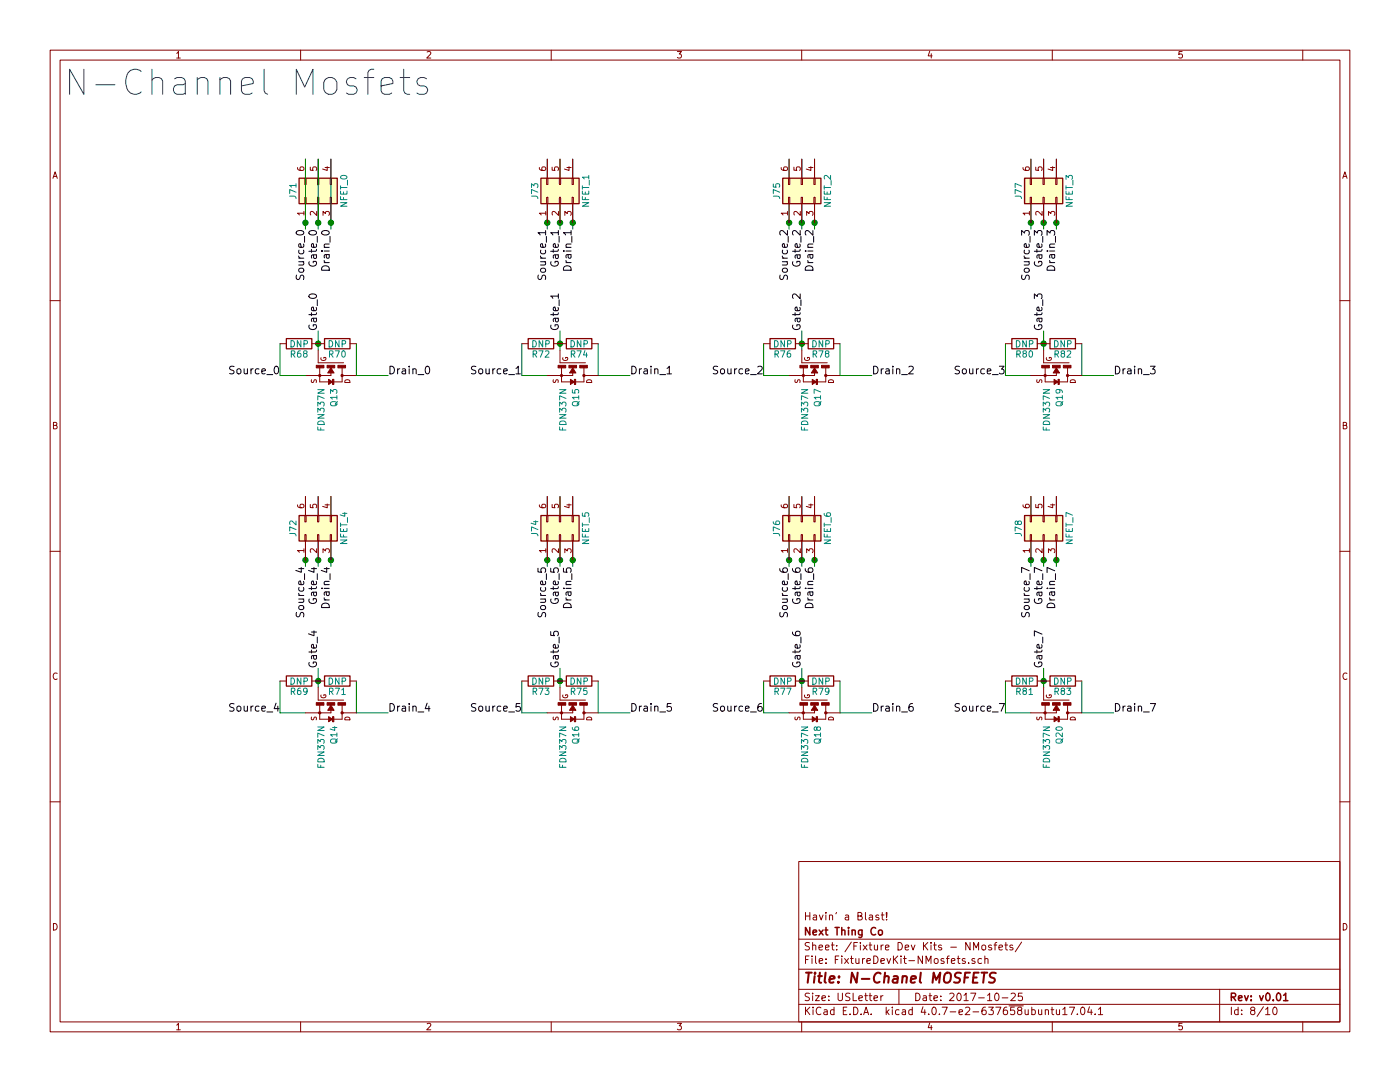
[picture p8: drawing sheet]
<svg xmlns="http://www.w3.org/2000/svg" width="279mm" height="216mm" viewBox="0 0 279 216" stroke-linecap="round" stroke-linejoin="round" font-family="sans-serif">
<g fill="none" stroke="#840000" stroke-width=".2">
<path d="M10 10h259.4v195.9h-259.4zM12 12h255.4v191.9h-255.4zM35.3 10.6l.3-.3v1.3M35.3 11.6h.7M60 10v2M85.2 10.4l.5-.1 .3 .3-.8 1h.8M110 10v2M135.2 10.3h.8l-.4 .5h.3l.1 .2-.1 .5-.2 .1-.5-.1M160 10v2M185.5 10.2l-.3 1h.8M185.9 10.7v.9M210 10v2"/>
<path d="M235.9 10.3h-.6v.6l.1-.1h.5l.1 .5-.3 .3-.4-.1M260 10v2M10.6 35.6l.4-1.3 .4 1.3M10.7 35.2h.6M59.4 33.4v.4l.3 .2h.7l.3-.2-.2-.4-.4-.1-.2 .1v.4l.2 .2M60.8 39.4h.3v1.2h-.3zM60.8 35.6h.3v1.2h-.3zM61 31.8v3.8M61.9 33.4v.6h.6l-.1-.2 .1-.4h.6l.1 .1-.1 .5M63.4 39.4h.2v1.2h-.2zM63.4 35.6h.2v1.2h-.2zM63.5 31.8v3.8"/>
<path d="M64.9 33.4h.8M65.3 33.2v.8l-.9-.3M65.9 39.4h.3v1.2h-.3zM65.9 35.6h.3v1.2h-.3zM66 31.8v3.8M107.6 33.4l.1 .4 .2 .2h.8l.2-.2-.1-.4-.4-.1-.2 .1-.1 .4 .3 .2M109.1 39.4h.2v1.2h-.2zM109.1 35.6h.2v1.2h-.2zM109.2 31.8v3.8M110.2 33.4v.6h.6l-.1-.2 .1-.4h.5l.2 .1-.2 .5M111.6 39.4h.3v1.2h-.3zM111.6 35.6h.3v1.2h-.3z"/>
<path d="M111.8 31.8v3.8M113.1 33.4h.9M113.6 33.2v.8l-1-.3M114.2 39.4h.2v1.2h-.2zM114.2 35.6h.2v1.2h-.2zM114.3 31.8v3.8M155.9 33.4l.1 .4 .2 .2h.7l.3-.2-.2-.4-.4-.1-.2 .1v.4l.2 .2M157.4 39.4h.2v1.2h-.2zM157.4 35.6h.2v1.2h-.2zM157.5 31.8v3.8M158.4 33.4v.6h.6l-.1-.2 .1-.4h.6l.1 .1-.1 .5M159.9 39.4h.2v1.2h-.2z"/>
<path d="M159.9 35.6h.2v1.2h-.2zM160 31.8v3.8M161.4 33.4h.9M161.8 33.2v.8l-.9-.3M162.4 39.4h.3v1.2h-.3zM162.4 35.6h.3v1.2h-.3zM162.6 31.8v3.8M204.2 33.4v.4l.3 .2h.7l.2-.2-.1-.4-.4-.1-.2 .1-.1 .4 .3 .2M205.6 39.4h.3v1.2h-.3zM205.6 35.6h.3v1.2h-.3zM205.7 31.8v3.8M206.7 33.4v.6h.6l-.1-.2 .1-.4h.5l.2 .1-.2 .5"/>
<path d="M208.2 39.4h.2v1.2h-.2zM208.2 35.6h.2v1.2h-.2zM208.3 31.8v3.8M209.7 33.4h.8M210.1 33.2v.8l-.9-.3M210.7 39.4h.2v1.2h-.2zM210.7 35.6h.2v1.2h-.2zM210.8 31.8v3.8M268 35.6l.4-1.3 .4 1.3M268.1 35.2h.6M10 60h2M60.7 42.5h-1.3l.3 .4"/>
<path d="M60.7 42.2v.7M61 40.6v3.9M63.2 42.2v.8l-.9-.8-.4 .2 .1 .5M63.5 40.6v3.9M64.5 43v-.8l.4 .4 .1-.4h.6l.1 .2-.1 .6M66 40.6v3.9M108.9 42.5h-1.3l.4 .4M108.9 42.2v.7M109.2 40.6v3.9M111.5 42.2v.8l-1-.8-.3 .2 .1 .5M111.8 40.6v3.9M112.7 43v-.8l.5 .4 .1-.4h.6l.1 .2-.1 .6"/>
<path d="M114.3 40.6v3.9M157.2 42.5h-1.3l.4 .4M157.2 42.2v.7M157.5 40.6v3.9M159.7 42.2v.8l-.9-.8-.4 .2 .1 .5M160 40.6v3.9M161 43v-.8l.5 .4 .1-.4h.5l.2 .2-.2 .6M162.6 40.6v3.9M205.4 42.5h-1.2l.3 .4M205.4 42.2v.7M205.7 40.6v3.9M208 42.2v.8l-.9-.8-.4 .2 .1 .5"/>
<path d="M208.3 40.6v3.9M209.2 43v-.8l.5 .4 .1-.4h.6l.1 .2-.1 .6M210.8 40.6v3.9M267.4 60h2M55.9 68.6h1.2M62.2 75.8v.5h.3a.43 .43 0 0 1 .5-.5l.1 .5M62.2 68.6h2.6M63.5 69.9v2.5h5.1M63.8 73.3v2.9h4.5v-2.9M64.1 71.4a.45 .45 0 0 0 .5 .5 .45 .45 0 0 0 .3-.6h-.3v.2M66 74.4v.5h-5M68.3 74.9h2.8"/>
<path d="M68.9 75.9a.55 .55 0 0 1 .6-.1 .55 .55 0 0 1 .3 .5h-1zM69.8 68.6h1.3M104.1 68.6h1.3M110.4 75.8v.5h.4a.43 .43 0 0 1 .5-.5l.1 .5M110.5 68.6h2.5M111.8 69.9v2.5h5M112.1 73.3v2.9h4.4v-2.9M112.3 71.4a.45 .45 0 0 0 .5 .5 .45 .45 0 0 0 .4-.6h-.3v.2M114.3 74.4v.5h-5.1M116.5 74.9h2.9M117.2 75.8a.53 .53 0 0 1 .6 0 .53 .53 0 0 1 .3 .5h-1zM118.1 68.6h1.3"/>
<path d="M152.4 68.6h1.3M158.7 75.8v.5h.3a.43 .43 0 0 1 .6-.5v.5M158.7 68.6h2.6M160 69.9v2.5h5.1M160.3 73.3v2.9h4.5v-2.9M160.6 71.4a.45 .45 0 0 0 .5 .5 .45 .45 0 0 0 .4-.6h-.4v.2M162.6 74.4v.5h-5.1M164.8 74.9h2.8M165.5 75.8a.53 .53 0 0 1 .6 0 .53 .53 0 0 1 .2 .5h-1zM166.4 68.6h1.2M200.7 68.6h1.2M207 75.8v.5h.3a.43 .43 0 0 1 .5-.5l.1 .5"/>
<path d="M207 68.6h2.5M208.3 69.9v2.5h5.1M208.6 73.3v2.9h4.5v-2.9M208.9 71.4a.45 .45 0 0 0 .4 .5 .45 .45 0 0 0 .4-.6h-.3v.2M210.8 74.4v.5h-5.1M213.1 74.9h2.8M213.6 75.9a.55 .55 0 0 1 .7-.1 .55 .55 0 0 1 .3 .5h-1zM214.6 68.6h1.3M10.7 84.9l.5-.1 .2-.2-.1-.2-.6-.1v1.3h.5l.2-.5-.3-.2M61 99.1v3.8M63.5 99.1v3.8M66 99.1v3.8"/>
<path d="M109.2 99.1v3.8M111.8 99.1v3.8M114.3 99.1v3.8M157.5 99.1v3.8M160 99.1v3.8M162.6 99.1v3.8M205.7 99.1v3.8M208.3 99.1v3.8M210.8 99.1v3.8M268.1 84.9l.5-.1 .2-.2-.1-.2-.6-.1v1.3h.5l.2-.5-.3-.2M10 110h2M59.4 100.7v.4l.3 .2h.7l.3-.2-.2-.4-.4-.1-.2 .1v.4l.2 .2"/>
<path d="M60.7 109.9h-1.3l.3 .3M60.7 109.5v.7M60.8 106.7h.3v1.3h-.3zM60.8 102.9h.3v1.2h-.3zM61 108v3.8M61.9 100.7v.6h.6l-.1-.2 .1-.4h.6l.1 .1-.1 .5M63.2 109.5v.8l-.9-.8-.4 .2 .1 .5M63.4 106.7h.2v1.3h-.2zM63.4 102.9h.2v1.2h-.2zM63.5 108v3.8M64.5 110.3v-.8l.4 .4 .1-.3h.6l.1 .1-.1 .6M64.9 100.7h.8"/>
<path d="M65.3 100.6v.7l-.9-.3M65.9 106.7h.3v1.3h-.3zM65.9 102.9h.3v1.2h-.3zM66 108v3.8M107.6 100.7l.1 .4 .2 .2h.8l.2-.2-.1-.4-.4-.1-.2 .1-.1 .4 .3 .2M108.9 109.9h-1.3l.4 .3M108.9 109.5v.7M109.1 106.7h.2v1.3h-.2zM109.1 102.9h.2v1.2h-.2zM109.2 108v3.8M110.2 100.7v.6h.6l-.1-.2 .1-.4h.5l.2 .1-.2 .5M111.5 109.5v.8l-1-.8-.3 .2 .1 .5"/>
<path d="M111.6 106.7h.3v1.3h-.3zM111.6 102.9h.3v1.2h-.3zM111.8 108v3.8M112.7 110.3v-.8l.5 .4 .1-.3h.6l.1 .1-.1 .6M113.1 100.7h.9M113.6 100.6v.7l-1-.3M114.2 106.7h.2v1.3h-.2zM114.2 102.9h.2v1.2h-.2zM114.3 108v3.8M155.9 100.7l.1 .4 .2 .2h.7l.3-.2-.2-.4-.4-.1-.2 .1v.4l.2 .2M157.2 109.9h-1.3l.4 .3M157.2 109.5v.7"/>
<path d="M157.4 106.7h.2v1.3h-.2zM157.4 102.9h.2v1.2h-.2zM157.5 108v3.8M158.4 100.7v.6h.6l-.1-.2 .1-.4h.6l.1 .1-.1 .5M159.7 109.5v.8l-.9-.8-.4 .2 .1 .5M159.9 106.7h.2v1.3h-.2zM159.9 102.9h.2v1.2h-.2zM160 108v3.8M161 110.3v-.8l.5 .4 .1-.3h.5l.2 .1-.2 .6M161.4 100.7h.9M161.8 100.6v.7l-.9-.3M162.4 106.7h.3v1.3h-.3z"/>
<path d="M162.4 102.9h.3v1.2h-.3zM162.6 108v3.8M204.2 100.7v.4l.3 .2h.7l.2-.2-.1-.4-.4-.1-.2 .1-.1 .4 .3 .2M205.4 109.9h-1.2l.3 .3M205.4 109.5v.7M205.6 106.7h.3v1.3h-.3zM205.6 102.9h.3v1.2h-.3zM205.7 108v3.8M206.7 100.7v.6h.6l-.1-.2 .1-.4h.5l.2 .1-.2 .5M208 109.5v.8l-.9-.8-.4 .2 .1 .5M208.2 106.7h.2v1.3h-.2zM208.2 102.9h.2v1.2h-.2z"/>
<path d="M208.3 108v3.8M209.2 110.3v-.8l.5 .4 .1-.3h.6l.1 .1-.1 .6M209.7 100.7h.8M210.1 100.6v.7l-.9-.3M210.7 106.7h.2v1.3h-.2zM210.7 102.9h.2v1.2h-.2zM210.8 108v3.8M267.4 110h2M11.4 134.4a.62 .62 0 0 0-.8 .4 .62 .62 0 0 0 .6 .8l.2-.1M55.9 135.9h1.2M62.2 135.9h2.6M63.5 137.2v2.5h5.1"/>
<path d="M64.1 138.7a.45 .45 0 0 0 .5 .6 .45 .45 0 0 0 .3-.7h-.3v.2M69.8 135.9h1.3M104.1 135.9h1.3M110.5 135.9h2.5M111.8 137.2v2.5h5M112.3 138.7a.45 .45 0 0 0 .5 .6 .45 .45 0 0 0 .4-.7h-.3v.2M118.1 135.9h1.3M152.4 135.9h1.3M158.7 135.9h2.6M160 137.2v2.5h5.1M160.6 138.7a.45 .45 0 0 0 .5 .6 .45 .45 0 0 0 .4-.7h-.4v.2M166.4 135.9h1.2"/>
<path d="M200.7 135.9h1.2M207 135.9h2.5M208.3 137.2v2.5h5.1M208.9 138.7a.45 .45 0 0 0 .4 .6 .45 .45 0 0 0 .4-.7h-.3v.2M214.6 135.9h1.3M268.8 134.4a.62 .62 0 0 0-.8 .4 .62 .62 0 0 0 .6 .8l.2-.1M10 160h2M62.2 143.1v.5h.3a.43 .43 0 0 1 .5-.5l.1 .5M63.8 140.6v2.9h4.5v-2.9M66 141.7v.5h-5M68.3 142.2h2.8M69 143.2a.53 .53 0 0 1 .6-.1 .53 .53 0 0 1 .2 .5h-1z"/>
<path d="M110.4 143.1v.5h.4a.43 .43 0 0 1 .5-.5l.1 .5M112.1 140.6v2.9h4.4v-2.9M114.3 141.7v.5h-5.1M116.5 142.2h2.9M117.1 143.3a.55 .55 0 0 1 .6-.2 .55 .55 0 0 1 .4 .5h-1zM158.7 143.1v.5h.3a.43 .43 0 0 1 .6-.5v.5M160.3 140.6v2.9h4.5v-2.9M162.6 141.7v.5h-5.1M164.8 142.2h2.8M165.4 143.3a.55 .55 0 0 1 .6-.2 .55 .55 0 0 1 .3 .5h-1zM207 143.1v.5h.3a.43 .43 0 0 1 .5-.5l.1 .5M208.6 140.6v2.9h4.5v-2.9"/>
<path d="M210.8 141.7v.5h-5.1M213.1 142.2h2.8M213.6 143.3a.55 .55 0 0 1 .7-.2 .55 .55 0 0 1 .3 .5h-1zM267.4 160h2M159.4 171.9h108v32h-108zM10.7 184.3a.65 .65 0 0 1 .7 .6 .65 .65 0 0 1-.7 .7zM159.4 197.4h108M159.4 193.4h108M159.4 187.4h108M160.8 182.1v1.5M160.8 191.5h.5M160.8 182.8h.8"/>
<path d="M161.5 190.8h-.7v1.5M161.5 198.2h-.5l-.3 .3 .1 .3 .7 .3v.4l-.2 .2-.6-.1M161.5 188.1h-.5l-.3 .2 .1 .3 .7 .4v.4l-.2 .2-.6-.1M161.6 182.1v1.5M162.1 190.8v.1M162.1 191.3v1M162.2 198.2v.1M162.2 188.7l.2-.1h.4v1M162.2 188.1v1.5M162.2 198.7v1M162.3 182.7h.6l.1 .9M162.7 198.7h.8l-.8 1h.8"/>
<path d="M162.8 190.8v1.2l.2 .3M163 182.9l-.5 .1-.2 .2 .2 .4 .5-.1M163.4 189.1l.8-.2-.1-.3h-.4l-.3 .2 .1 .7h.6M163.5 191.8l.7-.2-.1-.3h-.4l-.2 .2 .1 .7h.5M163.5 182.6l.4 1 .4-1M164 199.2l.7-.2v-.2l-.4-.1-.3 .2 .1 .7h.6M164.7 189.1l.8-.2-.1-.3h-.4l-.3 .2 .1 .7h.6M164.8 182.1v.1M164.8 182.6v1M164.8 192.1v.2M164.8 191.3v.2M165.4 199.5v.2"/>
<path d="M165.4 198.8v.1M165.5 182.7l.2-.1 .4 .1 .1 .9M165.5 182.6v1M165.9 188.6h.6M166.1 188.1v1.3l.4 .2M166.7 191.5h.5M167 182.1l-.2 .2M167 189.4v.2M167 188.6v.2M167.3 198.2v1.2l.2 .3h.3l.3-.3v-1.2M167.4 190.8h-.7v1.5M168 190.8v.1"/>
<path d="M168 191.3v1M168.6 191.3l.7 1M168.7 182.7h.6l.1 .9M169.3 191.3l-.7 1M169.4 182.9l-.5 .1-.2 .2 .2 .4 .5-.1M169.6 198.2h-.6l-.2 .3v.3l.7 .3v.4l-.2 .2-.5-.1M169.7 191.3h.6M169.9 188l-1.3 1.9M169.9 190.8v1.2l.4 .3M170.3 198.2v1.5h.7M170.4 188.8h.5M170.8 191.3l.1 .9 .3 .1 .2-.2"/>
<path d="M171.1 188.1h-.7v1.5M171.2 182.8l.7-.1v-.5l-.2-.1h-.5v1.5h.6l.2-.2 .1-.3-.4-.3M171.4 199.2l.7-.2v-.2l-.5-.1-.2 .2 .1 .7h.6M171.4 191.3v1M171.7 188.1v.1M171.7 188.6v1M172.1 191.3v1M172.3 188.6l.8 1M172.6 191.3l-.5 .2M172.6 198.7h.5M172.7 182.1v1.3l.2 .2M172.8 198.2v1.3l.3 .2"/>
<path d="M173 191.8l.7-.2v-.3h-.5l-.2 .2 .1 .7h.6M173.1 188.6l-.8 1M173.4 198.7h.6M173.4 188.6h.6M173.5 182.7h.6v.9M173.6 198.2v1.3l.4 .2M173.6 188.1v1.3l.4 .2M174.1 182.9l-.4 .1-.3 .2 .3 .4 .4-.1M174.4 190.8a.76 .76 0 0 1 .8 .7 .76 .76 0 0 1-.8 .8zM174.4 199.2l.7-.2v-.2l-.4-.1-.3 .2 .1 .7h.6M174.5 188.6l.1 .9 .3 .1 .2-.2M175.1 188.6v1"/>
<path d="M175.4 182.7a.37 .37 0 0 0-.6 .1l.1 .2 .5 .1v.2l-.2 .3-.4-.1M175.8 191.8l.7-.2v-.3h-.5l-.2 .2 .1 .7h.6M175.8 198.7v1M175.8 188.6v1M175.9 182.6h.5M176.1 182.1v1.3l.3 .2M176.2 198.7l-.4 .3M176.3 188.6l-.5 .2M176.7 189.1l.7-.2v-.3h-.5l-.2 .2 .1 .7h.6M176.9 183.4v.2M176.9 182.1v.9M177 191.3l.4 1 .3-1"/>
<path d="M178.3 190.8v1.5M178.5 191.4l.7 .9M179.2 190.8l-.9 .8M179.2 188.1a.76 .76 0 0 1 .9 .7 .76 .76 0 0 1-.9 .8zM179.4 197.4v3M179.8 190.8v.1M179.8 191.3v1M180.3 191.3h.6M180.5 190.8v1.2l.4 .3M180.6 189.1l.8-.2-.1-.3h-.4l-.3 .2 .1 .7h.6M181.4 191.7h1.1M181.9 188.6l.3 1 .4-1"/>
<path d="M182.8 198.2a.76 .76 0 0 1 .8 .7 .76 .76 0 0 1-.8 .8zM184.1 190.8v1.5l-.9-1.5v1.5M184.3 198.8h.5l.1 .9M184.3 188.1v1.5M184.5 188.7l.7 .9M184.8 192.3v-1.5l.5 1 .5-1v1.5M184.9 199l-.5 .1-.2 .2 .2 .4 .5-.1M185.2 188.1l-.9 .8M185.4 198.7h.6M185.6 198.2v1.3l.4 .2M185.8 188.1v.1M185.8 188.6v1"/>
<path d="M186.3 188.6h.6M186.4 199.2l.7-.2-.1-.2-.4-.1-.2 .2 .1 .7h.5M186.5 191.4l.2-.1 .4 .1 .1 .6-.1 .2-.4 .1-.2-.2zM186.5 188.1v1.3l.4 .2M187.8 199.5v.2M187.8 198.8v.1M187.9 188.6a.37 .37 0 0 0-.6 .2l.1 .2 .5 .1 .1 .2-.3 .3-.4-.1M188.4 191.3a.37 .37 0 0 0-.6 .2l.1 .2 .5 .1v.2l-.2 .3-.4-.1M188.9 191.3h.5M189.4 190.8l-.3 .2v1.3M189.5 198.3l.6-.1 .3 .4-.9 1.1h.9M189.7 189h1.2"/>
<path d="M189.9 191.8l.7-.2-.1-.3h-.4l-.2 .2v.7h.6M191 191.3h.6M191.1 198.3l.2-.1a.8 .8 0 0 1 .5 .7 .8 .8 0 0 1-.5 .8l-.2-.2-.1-.4zM191.2 190.8v1.2l.4 .3M192.4 198.6l.4-.4v1.5M192.4 199.7h.8M192.6 191.3a.37 .37 0 0 0-.6 .2l.1 .2 .5 .1 .1 .2-.2 .3-.5-.1M193.3 192.1v.2M193.6 188.1v1.5l-.9-1.5v1.5M193.7 198.2h1l-.6 1.5M194.3 189.6v-1.5l.5 1 .5-1v1.5M194.5 191.3a.37 .37 0 0 0-.5 .2v.2l.5 .1 .1 .2-.2 .3-.4-.1"/>
<path d="M195.3 199.1h1.1M195.9 191.3h-.4l-.3 .2v.6l.3 .2 .4-.1M196 188.7l.2-.1 .4 .1 .1 .6-.1 .2-.4 .1-.2-.2zM196.5 191.4l.2-.1h.4l.1 1M196.5 190.8v1.5M197.1 198.6l.4-.4v1.5M197.1 199.7h.8M197.9 188.6a.37 .37 0 0 0-.6 .2l.1 .2 .5 .1v.2l-.2 .3-.4-.1M198.4 188.6h.5M198.7 198.3l.2-.1a.8 .8 0 0 1 .5 .7 .8 .8 0 0 1-.5 .8l-.2-.2-.2-.4zM198.9 188.1l-.3 .2v1.3M199.4 189.1l.7-.2-.1-.3h-.4l-.2 .2v.7h.6"/>
<path d="M200 199.1h1.1M200.5 188.6h.6M200.7 188.1v1.3l.4 .2M201.8 198.3l.6-.1 .2 .4-.9 1.1h.9M202.1 188.6a.37 .37 0 0 0-.6 .2l.1 .2 .5 .1 .1 .2-.2 .3-.5-.1M203.9 188l-1.3 1.9M204 198.2h-.7l-.1 .7 .2-.1h.5l.2 .2-.1 .5-.2 .2-.6-.2M243.4 197.4v6.5M268.1 184.3a.65 .65 0 0 1 .7 .6 .65 .65 0 0 1-.7 .7zM35.3 204.5l.3-.3v1.3M35.3 205.5h.7M60 203.9v2"/>
<path d="M85.2 204.3l.5-.1 .3 .3-.8 1h.8M110 203.9v2M135.2 204.2h.8l-.4 .5h.3l.1 .2-.1 .5-.2 .1-.5-.1M159.4 200.4h108M160 203.9v2M160.8 201v1.5M161 201.6l.6 .9M161.6 201l-.8 .8M162.3 201v.1M162.3 201.5v1M163.8 201.1a.71 .71 0 0 0-1 .5 .71 .71 0 0 0 .8 .9l.2-.2M164.5 201.5h.5l.1 1"/>
<path d="M165.1 201.8l-.5 .1-.2 .2 .2 .4 .5-.1M166.4 201.5h-.4l-.3 .3 .1 .5 .2 .2 .4-.1M166.4 201v1.5M168.3 201.7h.5M169 201h-.7v1.5h.7M169.6 202.3v.2M170.4 201a.76 .76 0 0 1 .8 .7 .76 .76 0 0 1-.8 .8zM171.9 202.3v.2M172.4 202.5l.4-1.5 .6 1.5M172.5 202h.7M173.9 202.3v.2M176.9 201v1.5"/>
<path d="M177 201.9l.4 .6M177.4 201.5l-.5 .5M178.1 201v.1M178.1 201.5v1M179.4 201.5h-.4l-.3 .3 .1 .5 .2 .2 .4-.1M180.1 201.5h.6v1M180.7 201.8l-.5 .1-.2 .2 .2 .4 .5-.1M182.1 201.5h-.5l-.2 .3v.5l.2 .2 .5-.1M182.1 201v1.5M184.2 200.9l-.4 1.1h1M184.6 201.5v1M185.3 202.3v.2"/>
<path d="M185.5 204.1l-.3 1h.8M185.9 204.6v.9M186.1 201.1l.2-.1a.8 .8 0 0 1 .6 .7 .8 .8 0 0 1-.6 .8l-.2-.2-.1-.4zM187.5 202.3v.2M188 201h1.1l-.7 1.5M189.6 201.9h1.2M191.4 202l.7-.2-.1-.3h-.4l-.2 .2 .1 .7h.5M192.7 201.1l.6-.1 .2 .4-.9 1.1h.9M194.2 201.9h1.1M196.7 201h-.5a1.11 1.11 0 0 0-.1 1.4l.4 .1 .2-.2 .1-.5-.3-.3-.4 .1-.1 .2M197.3 201h.9l-.5 .5 .5 .2v.6l-.2 .2-.7-.2M198.7 201h1l-.6 1.5"/>
<path d="M200.9 201h-.4a1.11 1.11 0 0 0-.1 1.4l.4 .1 .2-.2 .1-.5-.3-.3-.4 .1-.2 .2M201.4 200.7h2.8M202.4 201h-.7v.7l.2-.2 .5 .1 .1 .2-.1 .5-.2 .2-.5-.2M203.4 201.6l-.3-.3v-.2l.3-.1h.4l.1 .2v.3l-.5 .1-.3 .3v.4l.3 .2h.3l.2-.3v-.3l-.2-.3M204.6 201.5v.9l.4 .1 .2-.2M205.2 201.5v1M205.9 201.5h.4l.3 .3-.1 .6h-.6M205.9 201v1.5M207.3 201.5v.9l.4 .1 .2-.2M207.9 201.5v1M208.6 201.6l.2-.1h.4v1M208.6 201.5v1"/>
<path d="M209.8 201.5h.5M210 201v1.3l.3 .2M210 203.9v2M210.8 201.5l.1 .9 .4 .1 .2-.2M211.5 201.5v1M212.1 201.4l.4-.4v1.5M212.1 202.5h.9M213.4 201h1.1l-.7 1.5M215 202.3v.2M215.8 201.1l.2-.1a.8 .8 0 0 1 .5 .7 .8 .8 0 0 1-.5 .8l-.2-.2-.2-.4zM217.4 200.9l-.3 1.1h.9M217.8 201.5v1"/>
<path d="M218.6 202.3v.2M219.2 201.4l.4-.4v1.5M219.2 202.5h.9M235.9 204.2h-.6v.6l.1-.1h.5l.1 .5-.3 .3-.4-.1M245.7 201v1.5M247.1 201.5h-.4l-.3 .3 .1 .5 .2 .2 .4-.1M247.1 201v1.5M247.8 202.3v.2M247.8 201.5v.2M249.9 201.6l-.3-.3 .1-.2 .2-.1h.4l.1 .2v.3l-.5 .1-.3 .3v.3l.3 .3h.3l.2-.3v-.3l-.2-.3M252.1 200.9l-1.2 1.9M252.6 201.4l.4-.4v1.5"/>
<path d="M252.6 202.5h.8M254.2 201.1l.2-.1a.8 .8 0 0 1 .5 .7 .8 .8 0 0 1-.5 .8l-.2-.2-.2-.4zM260 203.9v2"/>
</g>
<g fill="none" stroke="#840000" stroke-width=".3">
<path d="M161.6 185.1v1.5l-.8-1.5v1.5M162.3 186.1l.7-.2-.1-.3h-.4l-.2 .2v.7h.6M163.5 185.6l.8 1M164.3 185.6l-.8 1M164.6 185.6h.6M164.8 185.1v1.3l.4 .2M166.6 185.1h.9M167.1 185.1v1.5M168 185.7l.2-.1h.4v1M168 185.1v1.5M169.3 185.1v.1M169.3 185.6v1"/>
<path d="M170.1 185.7l.2-.1h.3l.1 1M170.1 185.6v1M172 185.6v1.3l-.2 .2-.4-.1M172 185.6h-.4l-.3 .3 .1 .5 .2 .2 .4-.1M174.8 185.2a.71 .71 0 0 0-1 .5 .71 .71 0 0 0 .7 .9l.3-.2M175.4 185.7l.2-.1 .4 .1 .1 .6-.1 .2-.4 .1-.2-.2zM245.7 199l.8-.1 .1-.2-.1-.4-.2-.1h-.6v1.5M246.1 199l.5 .7M247.2 199.2l.7-.2-.1-.2-.4-.1-.2 .2v.7h.6M248.4 198.7l.3 1 .4-1M249.7 199.5v.2M249.7 198.8v.1"/>
<path d="M251.4 198.7l.3 1 .4-1M252.8 198.3l.2-.1a.8 .8 0 0 1 .5 .7 .8 .8 0 0 1-.5 .8l-.2-.2-.2-.4zM254.1 199.5v.2M254.9 198.3l.2-.1a.8 .8 0 0 1 .5 .7 .8 .8 0 0 1-.5 .8l-.2-.2-.2-.4zM256.2 198.6l.4-.4v1.5M256.2 199.7h.8"/>
</g>
<g fill="none" stroke="#840000" stroke-width=".41">
<path d="M160.9 194.1h1.1M161.4 194.1l-.2 2M162.6 194.8l-.2 1.3M162.7 194.1l-.1 .2 .2-.1-.1-.1-.1 .2M163.3 194.8h.7M163.6 194.1l-.2 1.7 .1 .2 .4 .1M164.8 194.1l-.2 1.7 .2 .3M165.6 195.4l.9-.2v-.4h-.8l-.2 1 .3 .3 .5-.1M167.3 195.9l.1 .1-.1 .1-.1-.1 .1-.1v.2M167.5 194.8l-.1 .2-.1-.1 .2-.1-.1 .2M171.2 194.1l-.3 2-.9-2-.2 2M172 195.3h1.5"/>
<path d="M175.7 194.3a.87 .87 0 0 0-1 0 .87 .87 0 0 0-.3 .9 .69 .69 0 0 0 .3 .8 .69 .69 0 0 0 .8-.1M176.5 194.9l.3-.1h.5v1.3M176.6 194.1l-.2 2M178.4 194.8h.7v1.3M179.2 195.2l-.7 .1a.4 .4 0 0 0-.4 .4 .4 .4 0 0 0 .3 .4l.7-.1M180.1 194.9l.3-.1h.5v1.3M180.2 194.8l-.2 1.3M181.8 195.4l1-.2-.1-.4h-.6l-.3 .2v1l.2 .1 .6-.1M183.8 194.1l-.2 1.7 .2 .3M186.1 196.1l.2-2 .5 1.4 .9-1.4-.3 2M188.6 194.4a.66 .66 0 0 1 1.1 0 1.43 1.43 0 0 1-.5 1.7l-.6-.1a1.49 1.49 0 0 1 0-1.6zM191.8 194.2l-.8-.1-.3 .2-.1 .4a.81 .81 0 0 0 .9 .5l.1 .3-.2 .5-.2 .1-.8-.1"/>
<path d="M192.5 195h.7M193.6 194.1h-1l-.2 2M194.3 195h.6M195.3 194.1h-.9l-.3 2h1M195.9 194.1h1.1M196.4 194.1l-.2 2M198.7 194.2l-.7-.1-.3 .2-.2 .4a.81 .81 0 0 0 .9 .5l.2 .3-.3 .5-.2 .1-.7-.1"/>
<circle cx="63.8" cy="74.9" r=".13"/>
<circle cx="68.3" cy="74.9" r=".13"/>
<circle cx="112.1" cy="74.9" r=".13"/>
<circle cx="116.5" cy="74.9" r=".13"/>
<circle cx="160.3" cy="74.9" r=".13"/>
<circle cx="164.8" cy="74.9" r=".13"/>
<circle cx="208.6" cy="74.9" r=".13"/>
<circle cx="213.1" cy="74.9" r=".13"/>
<circle cx="63.8" cy="142.2" r=".13"/>
<circle cx="68.3" cy="142.2" r=".13"/>
<circle cx="112.1" cy="142.2" r=".13"/>
<circle cx="116.5" cy="142.2" r=".13"/>
<circle cx="160.3" cy="142.2" r=".13"/>
<circle cx="164.8" cy="142.2" r=".13"/>
<circle cx="208.6" cy="142.2" r=".13"/>
<circle cx="213.1" cy="142.2" r=".13"/>
</g>
<g fill="none" stroke="#0000c2" stroke-width=".2">
<path d="M16.7 13.8v5l-2.8-5v5M19.1 16.9h3.8M28.2 14.3a1.74 1.74 0 0 0-2.9 .7 3.2 3.2 0 0 0 .7 3.6 1.7 1.7 0 0 0 2.2-.3M30.3 16a1.23 1.23 0 0 1 2.2 .2v2.6M30.3 13.8v5M34.8 15.7l.5-.2h1l.5 .2 .2 .5v2.6M37 16.7l-.5 .2h-1.2a.98 .98 0 0 0-.7 1 .98 .98 0 0 0 .7 .9h1.2l.5-.2M39.4 16a1.23 1.23 0 0 1 2.1 .2v2.6M39.4 15.5v3.3M43.9 16a1.23 1.23 0 0 1 2.1 .2v2.6M43.9 15.5v3.3M48.2 17.1l2.3-.4v-.5l-.2-.5-.5-.2h-.9l-.5 .2-.2 .5v1.9l.2 .5 .5 .2h.9l.5-.2"/>
<path d="M52.7 13.8v4.3l.2 .5 .5 .2M59.1 18.8v-5l1.7 3.6 1.7-3.6v5M64.8 16a1.36 1.36 0 0 1 1.4-.5 1.36 1.36 0 0 1 1 .9v1.5a1.35 1.35 0 0 1-1.3 1 1.35 1.35 0 0 1-1.3-1v-1.5zM71 15.7l-.4-.2h-.8l-.4 .2-.3 .5 .3 .7 1.6 .5 .3 .5-.3 .7-.4 .2h-1l-.5-.2M72.7 15.5h1.9M74.6 13.8h-.5l-.5 .2-.2 .5v4.3M76 17.1l2.4-.4v-.5l-.2-.5-.5-.2h-.9l-.5 .2-.3 .5v1.9l.3 .5 .5 .2h.9l.5-.2M79.9 15.5h1.9M80.6 13.8v4.3l.2 .5 .5 .2h.5M85.1 15.7l-.5-.2h-.7l-.5 .2-.2 .5 .2 .7 1.7 .5 .2 .5-.2 .7-.5 .2h-.9l-.5-.2"/>
</g>
<g fill="#ffffc2" stroke="#ffffc2" stroke-width=".2">
<path d="M59.7 35.6h7.6v5h-7.6z"/>
<path d="M59.7 102.9h7.6v5.1h-7.6z"/>
<path d="M204.5 102.9h7.6v5.1h-7.6z"/>
<path d="M156.2 102.9h7.6v5.1h-7.6z"/>
<path d="M107.9 102.9h7.7v5.1h-7.7z"/>
<path d="M204.5 35.6h7.6v5h-7.6z"/>
<path d="M156.2 35.6h7.6v5h-7.6z"/>
<path d="M107.9 35.6h7.7v5h-7.7z"/>
</g>
<g fill="none" stroke="#840000" stroke-width=".25">
<path d="M59.7 35.6h7.6v5h-7.6zM107.9 35.6h7.7v5h-7.7zM156.2 35.6h7.6v5h-7.6zM204.5 35.6h7.6v5h-7.6zM57.1 67.6h5.1v2h-5.1zM64.8 67.6h5v2h-5zM105.4 67.6h5.1v2h-5.1zM113 67.6h5.1v2h-5.1zM153.7 67.6h5v2h-5zM161.3 67.6h5.1v2h-5.1zM201.9 67.6h5.1v2h-5.1zM209.5 67.6h5.1v2h-5.1z"/>
<path d="M59.7 102.9h7.6v5.1h-7.6zM107.9 102.9h7.7v5.1h-7.7zM156.2 102.9h7.6v5.1h-7.6zM204.5 102.9h7.6v5.1h-7.6zM57.1 134.9h5.1v2h-5.1zM64.8 134.9h5v2h-5zM105.4 134.9h5.1v2h-5.1zM113 134.9h5.1v2h-5.1zM153.7 134.9h5v2h-5zM161.3 134.9h5.1v2h-5.1zM201.9 134.9h5.1v2h-5.1zM209.5 134.9h5.1v2h-5.1z"/>
</g>
<g fill="none" stroke="#008484" stroke-width=".2">
<path d="M57.8 39.1l1.1 .1 .2 .4M59.1 38.4l-1.3-.6v.9M59.1 37h-1.3l.4 .4M59.1 36.7v.7M68 39.2v.6h1.2M68 38.1v.6h1.2v-.6M68 37.1v.7M68 37.4h1.2M68 35.2a.76 .76 0 0 1 1.2 .2 .74 .74 0 0 1-1.2-.1zM68.6 38.3v.4M68.6 39.4v.4M69.3 36v.9"/>
<path d="M106.1 39.1l1 .1 .2 .4M106.1 37.4v-.7l.5 .4 .1-.4h.5l.1 .2-.1 .5M107.3 38.4l-1.2-.6v.9M116.2 39.2v.6h1.3M116.2 38.1v.6h1.3v-.6M116.2 37.4h1.3M116.2 37.1v.7M116.8 38.3v.4M116.8 39.4v.4M117.5 35.4h-1.3l.4 .3M117.5 35v.7M117.6 36v.9"/>
<path d="M154.3 39.1l1.1 .1 .2 .4M154.3 36.7v.6l.6 .1-.1-.2 .1-.5h.6l.1 .2-.1 .5M155.6 38.4l-1.3-.6v.9M164.5 39.2v.6h1.3M164.5 38.1v.6h1.3v-.6M164.5 37.4h1.3M164.5 37.1v.7M165.1 38.3v.4M165.1 39.4v.4M165.8 35v.8l-1-.8-.3 .2 .1 .5M165.9 36v.9M202.6 39.1l1.1 .1 .2 .4"/>
<path d="M203.9 38.4l-1.3-.6v.9M203.9 37.1l-1.3-.5v.8M212.8 39.2v.6h1.2M212.8 38.1v.6h1.2v-.6M212.8 35.8v-.8l.4 .4 .1-.3h.6l.1 .1-.1 .6M212.8 37.4h1.2M212.8 37.1v.7M213.3 38.3v.4M213.3 39.4v.4M214.1 36v.9M68 40.4h1.2l-1.2 .7h1.2M116.2 40.4h1.3l-1.3 .7h1.3"/>
<path d="M164.5 40.4h1.3l-1.3 .7h1.3M212.8 40.4h1.2l-1.2 .7h1.2M58.1 68a.64 .64 0 0 1 .7 .6 .64 .64 0 0 1-.7 .6zM58.1 70.7l.7-.1v-.5l-.7-.1v1.3M58.4 70.7l.5 .6M59.9 70l-.3 .1-.2 .2v.7l.2 .3 .4-.2 .1-.4-.2-.2h-.3l-.2 .2M60 68v1.2l-.7-1.2v1.2M60.7 68.6h.6v-.5l-.6-.1v1.2M60.8 70.5l-.2-.2v-.2l.2-.1 .4 .1v.3l-.5 .2-.1 .2v.3l.2 .2h.3l.2-.3-.1-.3-.1-.2M63.4 77.7h1.3l-1.3 .8h1.3M64.7 79.5l-1.3-.5v.8M65.7 68a.64 .64 0 0 1 .7 .6 .64 .64 0 0 1-.7 .6z"/>
<path d="M65.8 70.7l.6-.1v-.5l-.6-.1v1.3M66 78.5v-.8l.4 .5 .1-.4h.6l.1 .2-.1 .5M66.1 70.7l.4 .6M66.9 70h.8l-.5 1.3M67.2 79.3h-1.2l.3 .4M67.2 78.9v.8M67.7 68v1.2l-.7-1.2v1.2M68.3 68.6h.6v-.5l-.6-.1v1.2M68.3 70.1l.2-.1a.67 .67 0 0 1 .4 .6 .67 .67 0 0 1-.4 .7l-.3-.5zM106.3 68a.64 .64 0 0 1 .7 .6 .64 .64 0 0 1-.7 .6zM106.4 70.7l.6-.1 .1-.5-.7-.1v1.3M106.7 70.7l.4 .6"/>
<path d="M107.5 70h.9l-.6 1.3M108.3 68v1.2l-.7-1.2v1.2M108.8 70.1l.5-.1 .3 .4-.8 .9h.8M108.9 68.6h.6l.1-.5-.7-.1v1.2M111.7 77.7h1.3l-1.3 .8h1.3M113 79.5l-1.3-.5v.8M113.9 68a.64 .64 0 0 1 .8 .6 .64 .64 0 0 1-.8 .6zM114 70.7l.6-.1 .1-.5-.7-.1v1.3M114.2 77.8v.6h.6l-.1-.1 .1-.5h.6l.1 .2-.1 .4M114.3 70.7l.4 .6M115.2 70h.8l-.5 1.3M115.5 79.3h-1.3l.4 .4"/>
<path d="M115.5 78.9v.8M115.9 68v1.2l-.7-1.2v1.2M116.5 68.6h.6l.1-.5-.7-.1v1.2M116.7 69.9l-.2 .9h.7M117 70.4v.9M154.6 68a.64 .64 0 0 1 .7 .6 .64 .64 0 0 1-.7 .6zM154.7 70.7l.6-.1v-.5l-.6-.1v1.3M155 70.7l.4 .6M155.8 70h.8l-.5 1.3M156.6 68v1.2l-.7-1.2v1.2M157.2 68.6h.6v-.5l-.6-.1v1.2M157.7 70l-.4 .1-.2 .2v.7l.2 .3 .5-.2v-.4l-.1-.2h-.4l-.2 .2"/>
<path d="M159.9 77.7h1.3l-1.3 .8h1.3M161.2 79.5l-1.3-.5v.8M162.2 68a.64 .64 0 0 1 .7 .6 .64 .64 0 0 1-.7 .6zM162.3 70.7l.6-.1v-.5l-.6-.1v1.3M162.6 70.7l.4 .6M163.4 70h.9l-.6 1.3M163.8 79.3h-1.3l.3 .4M163.8 78.2l-1.3-.5v.8M163.8 78.9v.8M164.2 68v1.2l-.7-1.2v1.2M164.8 68.6h.6l.1-.5-.7-.1v1.2M164.9 70.5l-.2-.2 .1-.2 .1-.1 .5 .1v.3l-.6 .2-.1 .2 .1 .3 .1 .2h.3l.2-.3v-.3l-.2-.2"/>
<path d="M202.8 68a.64 .64 0 0 1 .8 .6 .64 .64 0 0 1-.8 .6zM202.9 70.7l.6-.1 .1-.5-.7-.1v1.3M203.2 70.7l.4 .6M204.4 70.5l-.3-.2 .1-.2 .2-.1 .4 .1v.3l-.6 .2-.1 .2 .1 .3 .2 .2h.2l.3-.3-.1-.3-.2-.2M204.8 68v1.2l-.7-1.2v1.2M205.4 68.6h.6l.1-.5-.7-.1v1.2M205.5 70.1l.1-.1a.67 .67 0 0 1 .5 .6 .67 .67 0 0 1-.5 .7l-.2-.5zM208.2 77.7h1.3l-1.3 .8h1.3M209.5 79.5l-1.3-.5v.8M210.5 68a.64 .64 0 0 1 .7 .6 .64 .64 0 0 1-.7 .6zM210.5 70.7l.7-.1v-.5l-.7-.1v1.3M210.8 70.7l.5 .6"/>
<path d="M211.3 77.7l.2 .3v.2l-.2 .2-.5-.1-.1-.3 .3-.3a.84 .84 0 0 1 1 .4v.2M212 70.5l-.2-.2v-.2l.2-.1 .4 .1v.3l-.5 .2-.1 .2v.3l.2 .2h.2l.3-.3-.1-.3-.2-.2M212 79.3h-1.3l.4 .4M212 78.9v.8M212.4 68v1.2l-.7-1.2v1.2M213 70.1l.5-.1 .2 .4-.8 .9h.8M213.1 68.6h.6v-.5l-.6-.1v1.2M63.4 85.2v.6h1.3M63.4 82.7h1.3l-1.3 .7h1.3M63.4 82.2v-.7l.5 .4 .1-.4h.6l.1 .2-.1 .5M63.4 81v-.8l.5 .5 .1-.4h.6l.1 .2-.1 .5M63.5 84.2a.69 .69 0 0 1 .8-.2 .69 .69 0 0 1 .4 .7h-1.3z"/>
<path d="M64 85.4v.4M66 80.3a.83 .83 0 0 1 1.2 .1 .44 .44 0 0 1-.4 .6l-.7-.1-.1-.2zM67.3 80.1l-.4 .6M111.7 85.2v.6h1.3M111.7 82.7h1.3l-1.3 .7h1.3M111.7 82.2v-.7l.5 .4 .1-.4h.5l.2 .2-.2 .5M111.7 81v-.8l.5 .5 .1-.4h.5l.2 .2-.2 .5M111.7 84.2a.69 .69 0 0 1 .8-.2 .69 .69 0 0 1 .5 .7h-1.3zM112.3 85.4v.4M114.3 80.3a.83 .83 0 0 1 1.2 .1 .44 .44 0 0 1-.4 .6l-.7-.1-.2-.2zM115.6 80.1l-.4 .6M159.9 85.2v.6h1.3"/>
<path d="M159.9 82.7h1.3l-1.3 .7h1.3M159.9 82.2v-.7l.5 .4 .1-.4h.6l.1 .2-.1 .5M159.9 81v-.8l.5 .5 .1-.4h.6l.1 .2-.1 .5M160 84.2a.69 .69 0 0 1 .8-.2 .69 .69 0 0 1 .4 .7h-1.3zM160.5 85.4v.4M162.5 80.3a.83 .83 0 0 1 1.3 .1 .44 .44 0 0 1-.5 .6l-.6-.1-.2-.2zM163.9 80.1l-.5 .6M208.2 85.2v.6h1.3M208.2 82.7h1.3l-1.3 .7h1.3M208.2 82.2v-.7l.5 .4 .1-.4h.5l.2 .2-.2 .5M208.2 81v-.8l.5 .5 .1-.4h.5l.2 .2-.2 .5M208.3 84.2a.69 .69 0 0 1 .7-.2 .69 .69 0 0 1 .5 .7h-1.3z"/>
<path d="M208.8 85.4v.4M210.8 80.3a.83 .83 0 0 1 1.2 .1 .44 .44 0 0 1-.4 .6l-.7-.1-.2-.2zM212.1 80.1l-.4 .6M57.8 106.5h1.1l.2 .4M59.1 105.7l-1.3-.6v.9M59.1 104v.7l-.9-.7-.4 .2 .1 .5M68 107.7h1.2l-1.2 .8h1.2M68 106.5v.6h1.2M68 105.4v.6h1.2v-.6M68 104.4v.7M68 104.7h1.2M68.4 102.4h.8"/>
<path d="M68.6 105.6v.4M68.6 106.7v.4M68.8 102.3v.7l-.9-.3M69.3 103.3v.9M106.1 106.5h1l.2 .4M106.5 104.1h.8M106.9 103.9v.8l-.9-.3M107.3 105.7l-1.2-.6v.9M116.2 107.7h1.3l-1.3 .8h1.3M116.2 106.5v.6h1.3M116.2 105.4v.6h1.3v-.6M116.2 102.4v.6h.6l-.1-.2 .1-.4h.6l.1 .1-.1 .5"/>
<path d="M116.2 104.7h1.3M116.2 104.4v.7M116.8 105.6v.4M116.8 106.7v.4M117.6 103.3v.9M154.3 106.5h1.1l.2 .4M154.3 104.1l.1 .3 .2 .2 .7 .1 .3-.3-.1-.4h-.5l-.1 .1-.1 .3 .2 .3M155.6 105.7l-1.3-.6v.9M164.5 107.7h1.3l-1.3 .8h1.3M164.5 106.5v.6h1.3M164.5 105.4v.6h1.3v-.6M164.5 102.4v.4l.3 .2h.7l.3-.2-.2-.4-.4-.1-.2 .1v.4l.2 .2"/>
<path d="M164.5 104.7h1.3M164.5 104.4v.7M165.1 105.6v.4M165.1 106.7v.4M165.9 103.3v.9M202.6 106.5h1.1l.2 .4M203.1 104.2l.3-.2h.3l.2 .2-.1 .4-.4 .1-.2-.1-.2-.6h-.3l-.1 .2 .1 .4 .2 .1 .2-.3M203.9 105.7l-1.3-.6v.9M212.8 107.7h1.2l-1.2 .8h1.2M212.8 106.5v.6h1.2M212.8 105.4v.6h1.2v-.6M212.8 104.7h1.2"/>
<path d="M212.8 104.4v.7M213.3 105.6v.4M213.3 106.7v.4M214 102.8l-1.2-.5v.8M214.1 103.3v.9M58.1 135.3a.64 .64 0 0 1 .7 .6 .64 .64 0 0 1-.7 .7zM58.1 138l.7-.1v-.5l-.7-.1v1.3M58.4 138l.5 .6M59.9 137.3l-.3 .1-.2 .2v.7l.2 .3 .4-.1 .1-.5-.2-.2h-.3l-.2 .2M60 135.3v1.3l-.7-1.3v1.3M60.7 135.9h.6v-.5l-.6-.1v1.3M61.3 137.8l-.2 .3h-.3l-.2-.3 .1-.4 .4-.1 .2 .2a.84 .84 0 0 1-.4 1.1h-.2"/>
<path d="M65.7 135.3a.64 .64 0 0 1 .7 .6 .64 .64 0 0 1-.7 .7zM65.8 138l.6-.1v-.5l-.6-.1v1.3M66.1 138l.4 .6M66.9 137.3h.8l-.5 1.3M67.7 135.3v1.3l-.7-1.3v1.3M68.2 137.7l.4-.4v1.3M68.2 138.6h.7M68.3 135.9h.6v-.5l-.6-.1v1.3M106.3 135.3a.64 .64 0 0 1 .7 .6 .64 .64 0 0 1-.7 .7zM106.4 138l.6-.1 .1-.5-.7-.1v1.3M106.7 138l.4 .6M107.5 137.3h.9l-.6 1.3"/>
<path d="M108.3 135.3v1.3l-.7-1.3v1.3M108.8 137.3h.8l-.5 .5 .4 .1v.6l-.2 .1-.5-.1M108.9 135.9h.6l.1-.5-.7-.1v1.3M113.9 135.3a.64 .64 0 0 1 .8 .6 .64 .64 0 0 1-.8 .7zM114 138l.6-.1 .1-.5-.7-.1v1.3M114.3 138l.4 .6M115.2 137.3h.8l-.5 1.3M115.9 135.3v1.3l-.7-1.3v1.3M116.5 135.9h.6l.1-.5-.7-.1v1.3M117.1 137.3h-.6v.6l.1-.1 .5 .1v.6l-.2 .1-.4-.1M154.6 135.3a.64 .64 0 0 1 .7 .6 .64 .64 0 0 1-.7 .7zM154.7 138l.6-.1v-.5l-.6-.1v1.3"/>
<path d="M155 138l.4 .6M155.8 137.3h.8l-.5 1.3M156.6 135.3v1.3l-.7-1.3v1.3M157 137.3h.9l-.6 1.3M157.2 135.9h.6v-.5l-.6-.1v1.3M162.2 135.3a.64 .64 0 0 1 .7 .6 .64 .64 0 0 1-.7 .7zM162.3 138l.6-.1v-.5l-.6-.1v1.3M162.6 138l.4 .6M163.4 137.3h.9l-.6 1.3M164.2 135.3v1.3l-.7-1.3v1.3M164.8 135.9h.6l.1-.5-.7-.1v1.3M165.4 137.8l-.2 .3h-.3l-.2-.3 .1-.4 .4-.1 .2 .2a.84 .84 0 0 1-.3 1.1h-.3"/>
<path d="M202.8 135.3a.64 .64 0 0 1 .8 .6 .64 .64 0 0 1-.8 .7zM202.9 138l.6-.1 .1-.5-.7-.1v1.3M203.2 138l.4 .6M204.4 137.8l-.3-.2 .1-.2 .2-.1 .4 .1v.3l-.6 .2-.1 .2 .1 .4 .2 .1h.2l.3-.3-.1-.3-.2-.2M204.8 135.3v1.3l-.7-1.3v1.3M205.4 137.7l.3-.4v1.3M205.4 138.6h.7M205.4 135.9h.6l.1-.5-.7-.1v1.3M210.5 135.3a.64 .64 0 0 1 .7 .6 .64 .64 0 0 1-.7 .7zM210.5 138l.7-.1v-.5l-.7-.1v1.3M210.8 138l.5 .6M212 137.8l-.2-.2v-.2l.2-.1 .4 .1v.3l-.5 .2-.1 .2v.4l.2 .1h.2l.3-.3-.1-.3-.2-.2"/>
<path d="M212.4 135.3v1.3l-.7-1.3v1.3M212.9 137.3h.8l-.4 .5 .3 .1v.6l-.1 .1-.6-.1M213.1 135.9h.6v-.5l-.6-.1v1.3M63.4 152.5v.6h1.3M63.4 150h1.3l-1.3 .7h1.3M63.4 149.6v-.8l.5 .4 .1-.4h.6l.1 .2-.1 .6M63.4 148.3v-.8l.5 .5 .1-.4h.6l.1 .2-.1 .5M63.4 145.1h1.3l-1.3 .7h1.3M63.5 151.5a.69 .69 0 0 1 .8-.2 .69 .69 0 0 1 .4 .7h-1.3zM64 152.7v.4M64.7 146.8l-1.3-.5v.8M66 147.6a.83 .83 0 0 1 1.2 .2 .44 .44 0 0 1-.4 .5l-.7-.1-.1-.2z"/>
<path d="M66.4 145.2h.8M66.8 145v.7l-.9-.2M67.2 146.6h-1.2l.3 .4M67.2 146.3v.7M67.3 147.4l-.4 .7M111.7 152.5v.6h1.3M111.7 150h1.3l-1.3 .7h1.3M111.7 149.6v-.8l.5 .4 .1-.4h.5l.2 .2-.2 .6M111.7 148.3v-.8l.5 .5 .1-.4h.5l.2 .2-.2 .5M111.7 145.1h1.3l-1.3 .7h1.3M111.7 151.5a.69 .69 0 0 1 .8-.2 .69 .69 0 0 1 .5 .7h-1.3zM112.3 152.7v.4"/>
<path d="M113 146.8l-1.3-.5v.8M114.2 145.2l.1 .3 .2 .2h.7l.3-.2-.1-.4-.5-.1-.1 .2-.1 .3 .2 .2M114.3 147.6a.83 .83 0 0 1 1.2 .2 .44 .44 0 0 1-.4 .5l-.7-.1-.2-.2zM115.5 146.6h-1.3l.4 .4M115.5 146.3v.7M115.6 147.4l-.4 .7M159.9 152.5v.6h1.3M159.9 150h1.3l-1.3 .7h1.3M159.9 149.6v-.8l.5 .4 .1-.4h.6l.1 .2-.1 .6M159.9 148.3v-.8l.5 .5 .1-.4h.6l.1 .2-.1 .5M159.9 145.1h1.3l-1.3 .7h1.3M160 151.5a.69 .69 0 0 1 .8-.2 .69 .69 0 0 1 .4 .7h-1.3z"/>
<path d="M160.5 152.7v.4M161.2 146.8l-1.3-.5v.8M162.5 147.6a.83 .83 0 0 1 1.3 .2 .44 .44 0 0 1-.5 .5l-.6-.1-.2-.2zM163 145.3l.3-.3 .3 .1 .2 .2-.1 .3-.4 .1-.2-.1-.2-.5h-.3l-.1 .5 .3 .1 .2-.2M163.8 146.6h-1.3l.3 .4M163.8 146.3v.7M163.9 147.4l-.5 .7M208.2 152.5v.6h1.3M208.2 150h1.3l-1.3 .7h1.3M208.2 149.6v-.8l.5 .4 .1-.4h.5l.2 .2-.2 .6M208.2 148.3v-.8l.5 .5 .1-.4h.5l.2 .2-.2 .5M208.2 145.1h1.3l-1.3 .7h1.3"/>
<path d="M208.3 151.5a.69 .69 0 0 1 .7-.2 .69 .69 0 0 1 .5 .7h-1.3zM208.8 152.7v.4M209.5 146.8l-1.3-.5v.8M210.8 147.6a.83 .83 0 0 1 1.2 .2 .44 .44 0 0 1-.4 .5l-.7-.1-.2-.2zM210.8 145.2a.76 .76 0 0 1 1.2 .3 .74 .74 0 0 1-1.3-.2zM212 146.3v.7l-.9-.7-.4 .2 .1 .5M212.1 147.4l-.4 .7"/>
</g>
<g fill="none" stroke="#000" stroke-width=".2">
<path d="M59.2 54.9a.62 .62 0 0 0 .1 .8h.4l.3-.7h.5a.62 .62 0 0 1 .1 .8M59.3 46.2a.81 .81 0 0 1 1.3 .3 .86 .86 0 0 1-.8 .4 .86 .86 0 0 1-.7-.5zM59.6 51.1l.3 .4M59.6 52.2h1M59.6 51.5h1M59.7 53.7l.7-.2 .2 .2v.3l-.2 .3h-.5l-.3-.3zM59.7 49.9l-.1 .4 .3 .3h.5l.2-.1v-.6M60.5 52.2l.1 .1a.37 .37 0 0 1-.2 .6h-.8M60.6 48.7v.4l-.2 .3-.7-.1v-.6l.3-.1 .1 .8M60.8 47.2v1.1M61.7 52.2a.71 .71 0 0 0 .7 .9 .71 .71 0 0 0 .7-.9l-.6-.1v.4M61.8 46.2a.81 .81 0 0 1 1.4 .3 .86 .86 0 0 1-.8 .4 .86 .86 0 0 1-.8-.5z"/>
<path d="M61.8 58.8a.81 .81 0 0 1 1.4 .4 .86 .86 0 0 1-.8 .4 .86 .86 0 0 1-.8-.6zM62.2 49.8v.5M62.5 50.9l.1 .5a.3 .3 0 0 0 .3 .2 .3 .3 0 0 0 .3-.2l-.1-.5M63.1 48.7l.1 .4-.2 .3-.8-.1v-.6l.3-.1 .2 .8M63.2 50.9h-1v.6M63.2 49.8l-.2 .3h-1.4M63.3 47.2v1.1M63.3 59.8v1.2M64.2 50.1h.1M64.3 53.3a.81 .81 0 0 1 .9-.2 .81 .81 0 0 1 .5 .8h-1.5zM64.3 46.2a.81 .81 0 0 1 1.4 .3 .86 .86 0 0 1-.8 .4 .86 .86 0 0 1-.7-.5zM64.7 52l.3 .4"/>
<path d="M64.7 52.4h1M64.7 50.1h1M64.7 49.4h1M65 50.8l.1 .5a.3 .3 0 0 0 .3 .2 .3 .3 0 0 0 .3-.2l-.1-.5M65.7 50.8l-.9 .1v.6M65.7 48.7h-.8a.37 .37 0 0 0-.2 .3 .37 .37 0 0 0 .1 .4M65.9 47.2v1.1M107.4 54.9a.62 .62 0 0 0 .1 .8h.4l.4-.7h.4a.62 .62 0 0 1 .1 .8M107.9 51.1l.3 .4M107.9 52.2h1M107.9 51.5h1M107.9 53.7l.7-.2 .2 .2 .1 .3-.3 .3h-.4l-.3-.3z"/>
<path d="M107.9 49.9v.4l.3 .3h.4l.2-.1v-.6M108.7 52.2l.1 .1a.37 .37 0 0 1-.1 .6h-.8M108.8 48.7l.1 .4-.2 .3-.8-.1v-.6l.3-.1 .2 .8M108.9 46.4h-1.5l.4 .5M108.9 46v.9M109 47.2v1.1M110 52.2a.71 .71 0 0 0 .7 .9 .71 .71 0 0 0 .7-.9l-.6-.1v.4M110.4 49.8v.5M110.8 50.9v.5a.3 .3 0 0 0 .3 .2 .3 .3 0 0 0 .3-.2v-.5M111.4 48.7v.4l-.2 .3-.7-.1v-.6l.3-.1 .1 .8M111.4 59.1h-1.5l.4 .4M111.4 50.9h-.9v.6"/>
<path d="M111.4 49.8l-.2 .3h-1.3M111.4 46.4h-1.5l.4 .5M111.4 46v.9M111.4 58.6v.9M111.6 47.2v1.1M111.6 59.8v1.2M112.4 50.1h.2M112.5 53.3a.81 .81 0 0 1 1-.2 .81 .81 0 0 1 .5 .8h-1.6zM113 52l.3 .4M113 52.4h1M113 50.1h1M113 49.4h1"/>
<path d="M113.3 50.8l.1 .5a.3 .3 0 0 0 .3 .2 .3 .3 0 0 0 .3-.2l-.1-.5M114 50.8l-1 .1v.6M114 48.7h-.8a.37 .37 0 0 0-.3 .3 .37 .37 0 0 0 .2 .4M114 46.4h-1.6l.5 .5M114 46v.9M114.1 47.2v1.1M155.7 54.9a.62 .62 0 0 0 .1 .8h.4l.4-.7h.4a.62 .62 0 0 1 .1 .8M156.1 51.1l.3 .4M156.1 52.2h1M156.1 51.5h1M156.2 53.7l.7-.2 .2 .2v.3l-.2 .3h-.5l-.3-.3zM156.2 49.9l-.1 .4 .3 .3h.5l.2-.1v-.6"/>
<path d="M157 52.2l.1 .1a.37 .37 0 0 1-.2 .6h-.8M157.1 48.7v.4l-.2 .3-.7-.1v-.6l.3-.1 .1 .8M157.1 46v.9l-1-.9-.5 .3 .2 .6M157.3 47.2v1.1M158.2 52.2a.71 .71 0 0 0 .7 .9 .71 .71 0 0 0 .7-.9l-.6-.1v.4M158.7 49.8v.5M159 50.9l.1 .5a.3 .3 0 0 0 .3 .2 .3 .3 0 0 0 .3-.2l-.1-.5M159.6 48.7l.1 .4-.2 .3-.8-.1v-.6l.3-.1 .2 .8M159.7 58.6v1l-1.1-1-.4 .4 .1 .5M159.7 50.9h-1v.6M159.7 49.8l-.2 .3h-1.3M159.7 46v.9l-1.1-.9-.4 .3 .1 .6"/>
<path d="M159.8 47.2v1.1M159.8 59.8v1.2M160.7 50.1h.2M160.8 53.3a.81 .81 0 0 1 .9-.2 .81 .81 0 0 1 .5 .8h-1.5zM161.2 52l.3 .4M161.2 52.4h1M161.2 50.1h1M161.2 49.4h1M161.6 50.8v.5a.3 .3 0 0 0 .3 .2 .3 .3 0 0 0 .3-.2v-.5M162.2 50.8l-.9 .1v.6M162.2 48.7h-.8a.37 .37 0 0 0-.2 .3 .37 .37 0 0 0 .2 .4M162.2 46v.9l-1.1-.9-.4 .3 .2 .6"/>
<path d="M162.4 47.2v1.1M203.9 46.9v-.9l.6 .5v-.3l.2-.2 .6 .1 .1 .2v.4l-.1 .2M204 54.9a.62 .62 0 0 0 0 .8h.5l.3-.7h.5a.62 .62 0 0 1 0 .8M204.4 51.1l.3 .4M204.4 52.2h1M204.4 51.5h1M204.5 53.7l.6-.2 .2 .2 .1 .3-.3 .3h-.4l-.3-.3zM204.5 49.9l-.1 .4 .3 .3h.4l.2-.1v-.6M205.3 52.2v.1a.37 .37 0 0 1-.1 .6h-.8M205.3 48.7l.1 .4-.2 .3-.7-.1v-.6l.2-.1 .2 .8M205.6 47.2v1.1M206.4 59.6v-1l.6 .6 .1-.4 .2-.2 .5 .1 .1 .3v.4l-.1 .2"/>
<path d="M206.4 46.9v-.9l.6 .5 .1-.3 .2-.2 .5 .1 .1 .2v.4l-.1 .2M206.5 52.2a.71 .71 0 0 0 .7 .9 .71 .71 0 0 0 .7-.9l-.6-.1v.4M206.9 49.8v.5M207.3 50.9l.1 .5a.3 .3 0 0 0 .3 .2 .3 .3 0 0 0 .2-.2v-.5M207.9 48.7v.4l-.2 .3-.7-.1v-.6l.3-.1 .1 .8M207.9 50.9h-.9v.6M207.9 49.8l-.2 .3h-1.3M208.1 47.2v1.1M208.1 59.8v1.2M209 50.1h.1M209 46.9v-.9l.5 .5 .1-.3 .2-.2 .5 .1 .2 .2v.4l-.2 .2M209 53.3a.81 .81 0 0 1 1-.2 .81 .81 0 0 1 .5 .8h-1.5z"/>
<path d="M209.5 52l.3 .4M209.5 52.4h1M209.5 50.1h1M209.5 49.4h1M209.8 50.8l.1 .5a.3 .3 0 0 0 .3 .2 .3 .3 0 0 0 .3-.2l-.1-.5M210.5 50.8l-1 .1v.6M210.5 48.7h-.8a.37 .37 0 0 0-.2 .3 .37 .37 0 0 0 .1 .4M210.6 47.2v1.1M46.7 73.2a.62 .62 0 0 0-.8 0v.5l.7 .3v.4a.62 .62 0 0 1-.8 .1M47.4 73.7l.4-.1 .3 .3v.4l-.3 .3-.4-.1-.1-.2zM48.7 73.6v.8a.38 .38 0 0 0 .7 0M49.4 73.6v1"/>
<path d="M50.1 73.6v1M50.5 73.6l-.4 .3M51.7 73.7l-.4-.1-.3 .3v.4l.1 .2h.6M52.2 74.1l.8-.2-.1-.2-.4-.1-.3 .2 .1 .7h.6M53.3 74.8h1.1M54.9 73.2l.2-.1a.81 .81 0 0 1 .5 .7 .81 .81 0 0 1-.5 .8l-.2-.2-.2-.4zM61.7 64.9a.71 .71 0 0 0 .7 .9 .71 .71 0 0 0 .7-.9l-.6-.1v.3M62.2 62.4v.6M62.5 63.5l.1 .5a.3 .3 0 0 0 .3 .2 .3 .3 0 0 0 .3-.2l-.1-.5M63.1 61.3l.1 .5-.2 .2-.8-.1v-.6h.3l.2 .7M63.2 63.5l-1 .1v.6M63.2 62.4l-.2 .4h-1.4"/>
<path d="M77.8 73.1a.77 .77 0 0 1 .9 .7 .77 .77 0 0 1-.9 .8zM79.3 73.6v1M79.8 73.6l-.5 .3M80.3 73.7h.6v.9M80.9 73.9l-.5 .1a.3 .3 0 0 0-.2 .3 .3 .3 0 0 0 .2 .3l.5-.1M81.7 73.1v.1M81.7 73.6v1M82.4 73.7h.1a.36 .36 0 0 1 .6 .1v.8M82.4 73.6v1M83.4 74.8h1.2M85 73.2l.2-.1a.81 .81 0 0 1 .6 .7 .81 .81 0 0 1-.6 .8l-.2-.2-.1-.4zM95 73.2a.62 .62 0 0 0-.8 0v.5l.7 .3v.4a.62 .62 0 0 1-.8 .1"/>
<path d="M95.7 73.7l.3-.1 .3 .3v.4l-.3 .3-.3-.1-.2-.2zM97 73.6v.8a.38 .38 0 0 0 .6 0M97.6 73.6v1M98.3 73.6v1M98.8 73.6l-.5 .3M99.9 73.7l-.4-.1-.3 .3v.4l.2 .2h.5M100.5 74.1l.7-.2v-.2l-.5-.1-.2 .2 .1 .7h.6M101.5 74.8h1.2M103 73.5l.4-.4v1.5M103 74.6h.9M110 64.9a.71 .71 0 0 0 .7 .9 .71 .71 0 0 0 .7-.9l-.6-.1v.3M110.4 62.4v.6"/>
<path d="M110.8 63.5v.5a.3 .3 0 0 0 .3 .2 .3 .3 0 0 0 .3-.2v-.5M111.4 61.3v.5l-.2 .2-.7-.1v-.6h.3l.1 .7M111.4 63.5l-.9 .1v.6M111.4 62.4l-.2 .4h-1.3M126.1 73.1a.77 .77 0 0 1 .9 .7 .77 .77 0 0 1-.9 .8zM127.6 73.6v1M128 73.6l-.4 .3M128.5 73.7h.6l.1 .9M129.2 73.9l-.5 .1a.3 .3 0 0 0-.2 .3 .3 .3 0 0 0 .2 .3l.5-.1M129.9 73.1v.1M129.9 73.6v1M130.7 73.7a.36 .36 0 0 1 .6 .1v.8"/>
<path d="M130.7 73.6v1M131.7 74.8h1.1M133.1 73.5l.5-.4v1.5M133.1 74.6h.9M143.2 73.2a.62 .62 0 0 0-.8 0v.5l.8 .3v.4a.62 .62 0 0 1-.9 .1M143.9 73.7l.2-.1 .4 .1 .1 .6-.2 .2-.3 .1-.2-.2zM145.2 73.6v.8a.38 .38 0 0 0 .7 0M145.9 73.6v1M146.6 73.6v1M147 73.6l-.4 .3M148.2 73.7l-.4-.1-.3 .3v.4l.1 .2h.6M148.8 74.1l.7-.2-.1-.2-.4-.1-.2 .2v.7h.6"/>
<path d="M149.8 74.8h1.2M151.2 73.2l.6-.1 .3 .4-.9 1.1h.9M158.2 64.9a.71 .71 0 0 0 .7 .9 .71 .71 0 0 0 .7-.9l-.6-.1v.3M158.7 62.4v.6M159 63.5l.1 .5a.3 .3 0 0 0 .3 .2 .3 .3 0 0 0 .3-.2l-.1-.5M159.6 61.3l.1 .5-.2 .2-.8-.1v-.6h.3l.2 .7M159.7 63.5l-1 .1v.6M159.7 62.4l-.2 .4h-1.3M174.3 73.1a.77 .77 0 0 1 .9 .7 .77 .77 0 0 1-.9 .8zM175.9 73.6v1M176.3 73.6l-.4 .3M176.8 73.7h.6l.1 .9"/>
<path d="M177.5 73.9l-.5 .1a.3 .3 0 0 0-.3 .3 .3 .3 0 0 0 .3 .3l.5-.1M178.2 73.1v.1M178.2 73.6v1M178.9 73.7h.1a.36 .36 0 0 1 .6 .1v.8M178.9 73.6v1M179.9 74.8h1.2M181.4 73.2l.6-.1 .3 .4-1 1.1h1M191.5 73.2a.62 .62 0 0 0-.8 0v.5l.7 .3v.4a.62 .62 0 0 1-.8 .1M192.1 73.7l.3-.1 .4 .1 .1 .6-.2 .2-.3 .1-.3-.2zM193.5 73.6v.8a.38 .38 0 0 0 .7 0M194.2 73.6v1M194.9 73.6v1"/>
<path d="M195.3 73.6l-.4 .3M196.5 73.7l-.5-.1-.3 .3v.4l.2 .2h.6M197 74.1l.8-.2-.1-.2-.4-.1-.3 .2 .1 .7h.6M198 74.8h1.2M199.4 73.1h1l-.5 .6h.3l.2 .2-.1 .5-.2 .2h-.5l-.2-.2M206.5 64.9a.71 .71 0 0 0 .7 .9 .71 .71 0 0 0 .7-.9l-.6-.1v.3M206.9 62.4v.6M207.3 63.5l.1 .5a.3 .3 0 0 0 .3 .2 .3 .3 0 0 0 .2-.2v-.5M207.9 61.3v.5l-.2 .2-.7-.1v-.6h.3l.1 .7M207.9 63.5l-.9 .1v.6M207.9 62.4l-.2 .4h-1.3M222.6 73.1a.77 .77 0 0 1 .9 .7 .77 .77 0 0 1-.9 .8z"/>
<path d="M224.1 73.6v1M224.6 73.6l-.5 .3M225.1 73.7h.6v.9M225.7 73.9l-.5 .1a.3 .3 0 0 0-.2 .3 .3 .3 0 0 0 .2 .3l.5-.1M226.4 73.1v.1M226.4 73.6v1M227.2 73.7h.1a.36 .36 0 0 1 .5 .1v.8M227.2 73.6v1M228.2 74.8h1.2M229.6 73.1h.9l-.5 .6h.4l.1 .2v.5l-.3 .2h-.4l-.2-.2M59.6 118.4l.3 .4M59.6 113.5h1"/>
<path d="M59.6 119.5h1M59.6 118.8h1M59.7 117.2l-.1 .5 .3 .3h.5l.2-.2v-.6M60.1 113.2v1l-1.1-.4M60.5 119.5l.1 .1a.37 .37 0 0 1-.2 .6h-.8M60.6 116v.4l-.2 .3-.7-.1v-.6l.3-.1 .1 .8M60.8 114.5v1.1M61.7 119.5a.71 .71 0 0 0 .7 .9 .71 .71 0 0 0 .7-.9h-.6v.3M62.2 117.1v.6M62.2 113.5h1M62.5 118.2l.1 .5a.3 .3 0 0 0 .3 .2 .3 .3 0 0 0 .3-.2l-.1-.5M62.7 113.2v1l-1.1-.4"/>
<path d="M63.1 116l.1 .4-.2 .3-.8-.1v-.6l.3-.1 .2 .8M63.2 118.2h-1v.6M63.2 117.1l-.2 .3h-1.4M63.3 114.5v1.1M64.2 117.4h.1M64.7 119.3l.3 .4M64.7 119.7h1M64.7 117.4h1M64.7 116.7h1M64.7 113.5h1M65 118.1l.1 .5a.3 .3 0 0 0 .3 .3 .3 .3 0 0 0 .3-.3l-.1-.5M65.2 113.2v1l-1.1-.4"/>
<path d="M65.7 118.1l-.9 .1v.6M65.7 116h-.8a.37 .37 0 0 0-.2 .3 .37 .37 0 0 0 .1 .4M65.9 114.5v1.1M107.4 113.4v.7l.7 .1-.2-.2 .1-.5 .6-.2 .3 .3-.2 .6M107.9 118.4l.3 .4M107.9 119.5h1M107.9 118.8h1M107.9 117.2v.5l.3 .3h.4l.2-.2v-.6M108.7 119.5l.1 .1a.37 .37 0 0 1-.1 .6h-.8M108.8 116l.1 .4-.2 .3-.8-.1v-.6l.3-.1 .2 .8M109 114.5v1.1M109.9 113.4v.7l.7 .1-.1-.2 .1-.5 .6-.2 .2 .3-.1 .6"/>
<path d="M110 119.5a.71 .71 0 0 0 .7 .9 .71 .71 0 0 0 .7-.9h-.6v.3M110.4 117.1v.6M110.8 118.2v.5a.3 .3 0 0 0 .3 .2 .3 .3 0 0 0 .3-.2v-.5M111.4 116v.4l-.2 .3-.7-.1v-.6l.3-.1 .1 .8M111.4 118.2h-.9v.6M111.4 117.1l-.2 .3h-1.3M111.6 114.5v1.1M112.4 117.4h.2M112.4 113.4v.7l.8 .1-.2-.2 .1-.5 .6-.2 .3 .3-.2 .6M113 119.3l.3 .4M113 119.7h1M113 117.4h1"/>
<path d="M113 116.7h1M113.3 118.1l.1 .5a.3 .3 0 0 0 .3 .3 .3 .3 0 0 0 .3-.3l-.1-.5M114 118.1l-1 .1v.6M114 116h-.8a.37 .37 0 0 0-.3 .3 .37 .37 0 0 0 .2 .4M114.1 114.5v1.1M155.6 113.5l.1 .4a.99 .99 0 0 0 1.4 0l-.1-.5-.5-.1-.3 .3v.3l.3 .3M156.1 118.4l.3 .4M156.1 119.5h1M156.1 118.8h1M156.2 117.2l-.1 .5 .3 .3h.5l.2-.2v-.6M157 119.5l.1 .1a.37 .37 0 0 1-.2 .6h-.8M157.1 116v.4l-.2 .3-.7-.1v-.6l.3-.1 .1 .8"/>
<path d="M157.3 114.5v1.1M158.2 113.5v.4a.99 .99 0 0 0 1.5 0l-.2-.5-.5-.1-.3 .3v.3l.3 .3M158.2 119.5a.71 .71 0 0 0 .7 .9 .71 .71 0 0 0 .7-.9h-.6v.3M158.7 117.1v.6M159 118.2l.1 .5a.3 .3 0 0 0 .3 .2 .3 .3 0 0 0 .3-.2l-.1-.5M159.6 116l.1 .4-.2 .3-.8-.1v-.6l.3-.1 .2 .8M159.7 118.2h-1v.6M159.7 117.1l-.2 .3h-1.3M159.8 114.5v1.1M160.7 117.4h.2M160.7 113.5l.1 .4a.99 .99 0 0 0 1.4 0l-.1-.5-.5-.1-.3 .3v.3l.3 .3M161.2 119.3l.3 .4"/>
<path d="M161.2 119.7h1M161.2 117.4h1M161.2 116.7h1M161.6 118.1v.5a.3 .3 0 0 0 .3 .3 .3 .3 0 0 0 .3-.3v-.5M162.2 118.1l-.9 .1v.6M162.2 116h-.8a.37 .37 0 0 0-.2 .3 .37 .37 0 0 0 .2 .4M162.4 114.5v1.1M204.4 118.4l.3 .4M204.4 119.5h1M204.4 118.8h1M204.5 117.2l-.1 .5 .3 .3h.4l.2-.2v-.6M205.3 119.5v.1a.37 .37 0 0 1-.1 .6h-.8"/>
<path d="M205.3 116l.1 .4-.2 .3-.7-.1v-.6l.2-.1 .2 .8M205.4 113.9l-1.5-.7v1M205.6 114.5v1.1M206.5 119.5a.71 .71 0 0 0 .7 .9 .71 .71 0 0 0 .7-.9h-.6v.3M206.9 117.1v.6M207.3 118.2l.1 .5a.3 .3 0 0 0 .3 .2 .3 .3 0 0 0 .2-.2v-.5M207.9 116v.4l-.2 .3-.7-.1v-.6l.3-.1 .1 .8M207.9 118.2h-.9v.6M207.9 117.1l-.2 .3h-1.3M207.9 113.9l-1.5-.7v1M208.1 114.5v1.1M209 117.4h.1"/>
<path d="M209.5 119.3l.3 .4M209.5 119.7h1M209.5 117.4h1M209.5 116.7h1M209.8 118.1l.1 .5a.3 .3 0 0 0 .3 .3 .3 .3 0 0 0 .3-.3l-.1-.5M210.5 118.1l-1 .1v.6M210.5 116h-.8a.37 .37 0 0 0-.2 .3 .37 .37 0 0 0 .1 .4M210.5 113.9l-1.5-.7v1M210.6 114.5v1.1M59.2 122.2a.62 .62 0 0 0 .1 .8h.4l.3-.7h.5a.62 .62 0 0 1 .1 .8M59.7 121l.7-.2 .2 .2v.3l-.2 .3h-.5l-.3-.3zM61.7 132.2a.71 .71 0 0 0 .7 .9 .71 .71 0 0 0 .7-.9l-.6-.1v.3"/>
<path d="M62.2 129.7v.6M62.2 126.1h1M62.5 130.8l.1 .5a.3 .3 0 0 0 .3 .3 .3 .3 0 0 0 .3-.3l-.1-.5M62.7 125.9v.9l-1.1-.3M63.1 128.7l.1 .4-.2 .2-.8-.1v-.5l.3-.1 .2 .7M63.2 130.8l-1 .1v.6M63.2 129.7l-.2 .4h-1.4M63.3 127.1v1.2M64.3 120.7a.81 .81 0 0 1 .9-.3 .81 .81 0 0 1 .5 .8h-1.5zM107.4 122.2a.62 .62 0 0 0 .1 .8h.4l.4-.7h.4a.62 .62 0 0 1 .1 .8M107.9 121l.7-.2 .2 .2 .1 .3-.3 .3h-.4l-.3-.3zM109.9 126v.8h.7l-.1-.2 .1-.5 .6-.1 .2 .3-.1 .5"/>
<path d="M110 132.2a.71 .71 0 0 0 .7 .9 .71 .71 0 0 0 .7-.9l-.6-.1v.3M110.4 129.7v.6M110.8 130.8v.5a.3 .3 0 0 0 .3 .3 .3 .3 0 0 0 .3-.3v-.5M111.4 128.7v.4l-.2 .2-.7-.1v-.5l.3-.1 .1 .7M111.4 130.8l-.9 .1v.6M111.4 129.7l-.2 .4h-1.3M111.6 127.1v1.2M112.5 120.7a.81 .81 0 0 1 1-.3 .81 .81 0 0 1 .5 .8h-1.6zM155.7 122.2a.62 .62 0 0 0 .1 .8h.4l.4-.7h.4a.62 .62 0 0 1 .1 .8M156.2 121l.7-.2 .2 .2v.3l-.2 .3h-.5l-.3-.3zM158.2 126.1v.4a.99 .99 0 0 0 1.5 0l-.2-.5h-.5l-.3 .3v.2l.3 .3M158.2 132.2a.71 .71 0 0 0 .7 .9 .71 .71 0 0 0 .7-.9l-.6-.1v.3"/>
<path d="M158.7 129.7v.6M159 130.8l.1 .5a.3 .3 0 0 0 .3 .3 .3 .3 0 0 0 .3-.3l-.1-.5M159.6 128.7l.1 .4-.2 .2-.8-.1v-.5l.3-.1 .2 .7M159.7 130.8l-1 .1v.6M159.7 129.7l-.2 .4h-1.3M159.8 127.1v1.2M160.8 120.7a.81 .81 0 0 1 .9-.3 .81 .81 0 0 1 .5 .8h-1.5zM204 122.2a.62 .62 0 0 0 0 .8h.5l.3-.7h.5a.62 .62 0 0 1 0 .8M204.5 120.9h.8l.1 .2-.1 .4-.2 .1h-.6l-.1-.3zM206.5 132.2a.71 .71 0 0 0 .7 .9 .71 .71 0 0 0 .7-.9l-.6-.1v.3M206.9 129.7v.6M207.3 130.8l.1 .5a.3 .3 0 0 0 .3 .3 .3 .3 0 0 0 .2-.3v-.5"/>
<path d="M207.9 128.7v.4l-.2 .2-.7-.1v-.5l.3-.1 .1 .7M207.9 130.8l-.9 .1v.6M207.9 129.7l-.2 .4h-1.3M207.9 126.5l-1.5-.6v1M208.1 127.1v1.2M209 120.7a.81 .81 0 0 1 1-.3 .81 .81 0 0 1 .5 .8h-1.5zM46.7 140.5a.62 .62 0 0 0-.8 0v.5l.7 .3v.5a.62 .62 0 0 1-.8 0M47.4 141l.4-.1 .3 .3v.4l-.3 .3-.4-.1-.1-.2zM48.7 140.9v.8a.38 .38 0 0 0 .7 .1M49.4 140.9v1M50.1 140.9v1M50.5 140.9l-.4 .3"/>
<path d="M51.7 141l-.4-.1-.3 .3v.4l.1 .2h.6M52.2 141.4l.8-.2-.1-.2-.4-.1-.3 .2 .1 .7h.6M53.3 142.1h1.1M55.1 140.3l-.4 1.1h1M55.4 140.9v1M77.8 140.4a.77 .77 0 0 1 .9 .7 .77 .77 0 0 1-.9 .8zM79.3 140.9v1M79.8 140.9l-.5 .3M80.3 141h.6v.9M80.9 141.2l-.5 .1a.3 .3 0 0 0-.2 .3 .3 .3 0 0 0 .2 .3l.5-.1M81.7 140.4v.1M81.7 140.9v1"/>
<path d="M82.4 141h.1a.36 .36 0 0 1 .6 .1v.8M82.4 140.9v1M83.4 142.1h1.2M85.2 140.3l-.3 1.1h.9M85.6 140.9v1M95 140.5a.62 .62 0 0 0-.8 0v.5l.7 .3v.5a.62 .62 0 0 1-.8 0M95.6 141l.2-.1 .5 .1v.6l-.1 .2-.4 .1-.2-.1zM97 140.9v.8a.38 .38 0 0 0 .6 .1M97.6 140.9v1M98.3 140.9v1M98.8 140.9l-.5 .3M99.9 141l-.4-.1-.3 .3v.4l.2 .2h.5"/>
<path d="M100.5 141.4l.7-.2v-.2l-.5-.1-.2 .2 .1 .7h.6M101.5 142.1h1.2M103.8 140.4h-.8v.7l.2-.1h.5l.2 .6-.3 .3-.6-.1M126.1 140.4a.77 .77 0 0 1 .9 .7 .77 .77 0 0 1-.9 .8zM127.6 140.9v1M128 140.9l-.4 .3M128.5 141h.6l.1 .9M129.2 141.2l-.5 .1a.3 .3 0 0 0-.2 .3 .3 .3 0 0 0 .2 .3l.5-.1M129.9 140.4v.1M129.9 140.9v1M130.7 141a.36 .36 0 0 1 .6 .1v.8M130.7 140.9v1"/>
<path d="M131.7 142.1h1.1M133.9 140.4h-.7l-.1 .7 .2-.1h.6l.1 .6-.3 .3-.6-.1M143.2 140.5a.62 .62 0 0 0-.8 0v.5l.8 .3v.5a.62 .62 0 0 1-.9 0M143.9 141l.2-.1 .4 .1 .1 .6-.2 .2-.3 .1-.2-.1zM145.2 140.9v.8a.38 .38 0 0 0 .7 .1M145.9 140.9v1M146.6 140.9v1M147 140.9l-.4 .3M148.2 141l-.4-.1-.3 .3v.4l.1 .2h.6M148.8 141.4l.7-.2-.1-.2-.4-.1-.2 .2v.7h.6M149.8 142.1h1.2M152 140.4l-.5 .1a.99 .99 0 0 0 0 1.4l.5-.1 .1-.6-.3-.2h-.3l-.3 .2"/>
<path d="M174.3 140.4a.77 .77 0 0 1 .9 .7 .77 .77 0 0 1-.9 .8zM175.9 140.9v1M176.3 140.9l-.4 .3M176.8 141h.6l.1 .9M177.5 141.2l-.5 .1a.3 .3 0 0 0-.3 .3 .3 .3 0 0 0 .3 .3l.5-.1M178.2 140.4v.1M178.2 140.9v1M178.9 141h.1a.36 .36 0 0 1 .6 .1v.8M178.9 140.9v1M179.9 142.1h1.2M182.1 140.4l-.4 .1a.99 .99 0 0 0 0 1.4l.5-.1 .1-.6-.3-.2h-.3l-.3 .2M191.5 140.5a.62 .62 0 0 0-.8 0v.5l.7 .3v.5a.62 .62 0 0 1-.8 0"/>
<path d="M192.1 141l.3-.1 .4 .1 .1 .6-.2 .2-.3 .1-.3-.1zM193.5 140.9v.8a.38 .38 0 0 0 .7 .1M194.2 140.9v1M194.9 140.9v1M195.3 140.9l-.4 .3M196.5 141l-.5-.1-.3 .3v.4l.2 .2h.6M197 141.4l.8-.2-.1-.2-.4-.1-.3 .2 .1 .7h.6M198 142.1h1.2M199.4 140.4h1.1l-.7 1.5M222.6 140.4a.77 .77 0 0 1 .9 .7 .77 .77 0 0 1-.9 .8zM224.1 140.9v1M224.6 140.9l-.5 .3"/>
<path d="M225.1 141h.6v.9M225.7 141.2l-.5 .1a.3 .3 0 0 0-.2 .3 .3 .3 0 0 0 .2 .3l.5-.1M226.4 140.4v.1M226.4 140.9v1M227.2 141h.1a.36 .36 0 0 1 .5 .1v.8M227.2 140.9v1M228.2 142.1h1.2M229.6 140.4h1l-.7 1.5"/>
</g>
<g fill="#840000" stroke="#840000" stroke-width=".2">
<path d="M63.1 72.9h1.5v.5h-1.5z"/>
<path d="M65.3 72.9h1.5v.5h-1.5z"/>
<path d="M67.4 72.9h1.6v.5h-1.6z"/>
<path d="M66.4 75.7h.2v1h-.2z"/>
<path d="M66 73.4l.7 1h-1.3z"/>
<path d="M65.6 75.7l.8 .5-.8 .5z"/>
<path d="M63.1 140.2h1.5v.5h-1.5z"/>
<path d="M65.3 140.2h1.5v.5h-1.5z"/>
<path d="M67.4 140.2h1.6v.5h-1.6z"/>
<path d="M66.4 143h.2v1h-.2z"/>
<path d="M66 140.7l.7 1h-1.3z"/>
<path d="M65.6 143l.8 .5-.8 .5z"/>
<path d="M207.9 140.2h1.5v.5h-1.5z"/>
<path d="M210.1 140.2h1.5v.5h-1.5z"/>
<path d="M212.2 140.2h1.5v.5h-1.5z"/>
<path d="M211.2 143h.2v1h-.2z"/>
<path d="M210.8 140.7l.7 1h-1.3z"/>
<path d="M210.4 143l.8 .5-.8 .5z"/>
<path d="M159.6 140.2h1.6v.5h-1.6z"/>
<path d="M161.8 140.2h1.5v.5h-1.5z"/>
<path d="M164 140.2h1.5v.5h-1.5z"/>
<path d="M162.9 143h.2v1h-.2z"/>
<path d="M162.6 140.7l.6 1h-1.3z"/>
<path d="M162.1 143l.8 .5-.8 .5z"/>
<path d="M111.4 140.2h1.5v.5h-1.5z"/>
<path d="M113.5 140.2h1.6v.5h-1.6z"/>
<path d="M115.7 140.2h1.5v.5h-1.5z"/>
<path d="M114.6 143h.3v1h-.3z"/>
<path d="M114.3 140.7l.6 1h-1.2z"/>
<path d="M113.8 143l.8 .5-.8 .5z"/>
<path d="M207.9 72.9h1.5v.5h-1.5z"/>
<path d="M210.1 72.9h1.5v.5h-1.5z"/>
<path d="M212.2 72.9h1.5v.5h-1.5z"/>
<path d="M211.2 75.7h.2v1h-.2z"/>
<path d="M210.8 73.4l.7 1h-1.3z"/>
<path d="M210.4 75.7l.8 .5-.8 .5z"/>
<path d="M159.6 72.9h1.6v.5h-1.6z"/>
<path d="M161.8 72.9h1.5v.5h-1.5z"/>
<path d="M164 72.9h1.5v.5h-1.5z"/>
<path d="M162.9 75.7h.2v1h-.2z"/>
<path d="M162.6 73.4l.6 1h-1.3z"/>
<path d="M162.1 75.7l.8 .5-.8 .5z"/>
<path d="M111.4 72.9h1.5v.5h-1.5z"/>
<path d="M113.5 72.9h1.6v.5h-1.6z"/>
<path d="M115.7 72.9h1.5v.5h-1.5z"/>
<path d="M114.6 75.7h.3v1h-.3z"/>
<path d="M114.3 73.4l.6 1h-1.2z"/>
<path d="M113.8 75.7l.8 .5-.8 .5z"/>
</g>
<g fill="none" stroke="#008400" stroke-width=".2">
<path d="M61 31.8v13.9M63.5 31.8v13.9M66 31.8v13.9M109.2 31.8v13.9M111.8 31.8v13.9M114.3 31.8v13.9M157.5 31.8v13.9M160 31.8v13.9M162.6 31.8v13.9M205.7 31.8v13.9M208.3 31.8v13.9M210.8 31.8v13.9"/>
<path d="M55.9 68.6v6.3h5.1M63.5 66v3.9M71.1 68.6v6.3h6.4M104.1 68.6v6.3h5.1M111.8 66v3.9M119.4 68.6v6.3h6.3M152.4 68.6v6.3h5.1M160 66v3.9M167.6 68.6v6.3h6.4M200.7 68.6v6.3h5M208.3 66v3.9M215.9 68.6v6.3h6.3"/>
<path d="M61 99.1v13.9M63.5 99.1v13.9M66 99.1v13.9M109.2 99.1v13.9M111.8 99.1v13.9M114.3 99.1v13.9M157.5 99.1v13.9M160 99.1v13.9M162.6 99.1v13.9M205.7 99.1v13.9M208.3 99.1v13.9M210.8 99.1v13.9"/>
<path d="M55.9 135.9v6.3h5.1M63.5 133.4v3.8M71.1 135.9v6.3h6.4M104.1 135.9v6.3h5.1M111.8 133.4v3.8M119.4 135.9v6.3h6.3M152.4 135.9v6.3h5.1M160 133.4v3.8M167.6 135.9v6.3h6.4M200.7 135.9v6.3h5M208.3 133.4v3.8M215.9 135.9v6.3h6.3"/>
</g>
<g fill="#008400" stroke="#008400" stroke-width=".25">
<circle cx="61" cy="44.5" r=".51"/>
<circle cx="63.5" cy="44.5" r=".51"/>
<circle cx="66" cy="44.5" r=".51"/>
<circle cx="63.5" cy="68.6" r=".51"/>
<circle cx="66" cy="111.8" r=".51"/>
<circle cx="63.5" cy="111.8" r=".51"/>
<circle cx="61" cy="111.8" r=".51"/>
<circle cx="63.5" cy="135.9" r=".51"/>
<circle cx="210.8" cy="111.8" r=".51"/>
<circle cx="208.3" cy="111.8" r=".51"/>
<circle cx="205.7" cy="111.8" r=".51"/>
<circle cx="208.3" cy="135.9" r=".51"/>
<circle cx="162.6" cy="111.8" r=".51"/>
<circle cx="160" cy="111.8" r=".51"/>
<circle cx="157.5" cy="111.8" r=".51"/>
<circle cx="160" cy="135.9" r=".51"/>
<circle cx="114.3" cy="111.8" r=".51"/>
<circle cx="111.8" cy="111.8" r=".51"/>
<circle cx="109.2" cy="111.8" r=".51"/>
<circle cx="111.8" cy="135.9" r=".51"/>
<circle cx="210.8" cy="44.5" r=".51"/>
<circle cx="208.3" cy="44.5" r=".51"/>
<circle cx="205.7" cy="44.5" r=".51"/>
<circle cx="208.3" cy="68.6" r=".51"/>
<circle cx="162.6" cy="44.5" r=".51"/>
<circle cx="160" cy="44.5" r=".51"/>
<circle cx="157.5" cy="44.5" r=".51"/>
<circle cx="160" cy="68.6" r=".51"/>
<circle cx="114.3" cy="44.5" r=".51"/>
<circle cx="111.8" cy="44.5" r=".51"/>
<circle cx="109.2" cy="44.5" r=".51"/>
<circle cx="111.8" cy="68.6" r=".51"/>
</g>
</svg>
